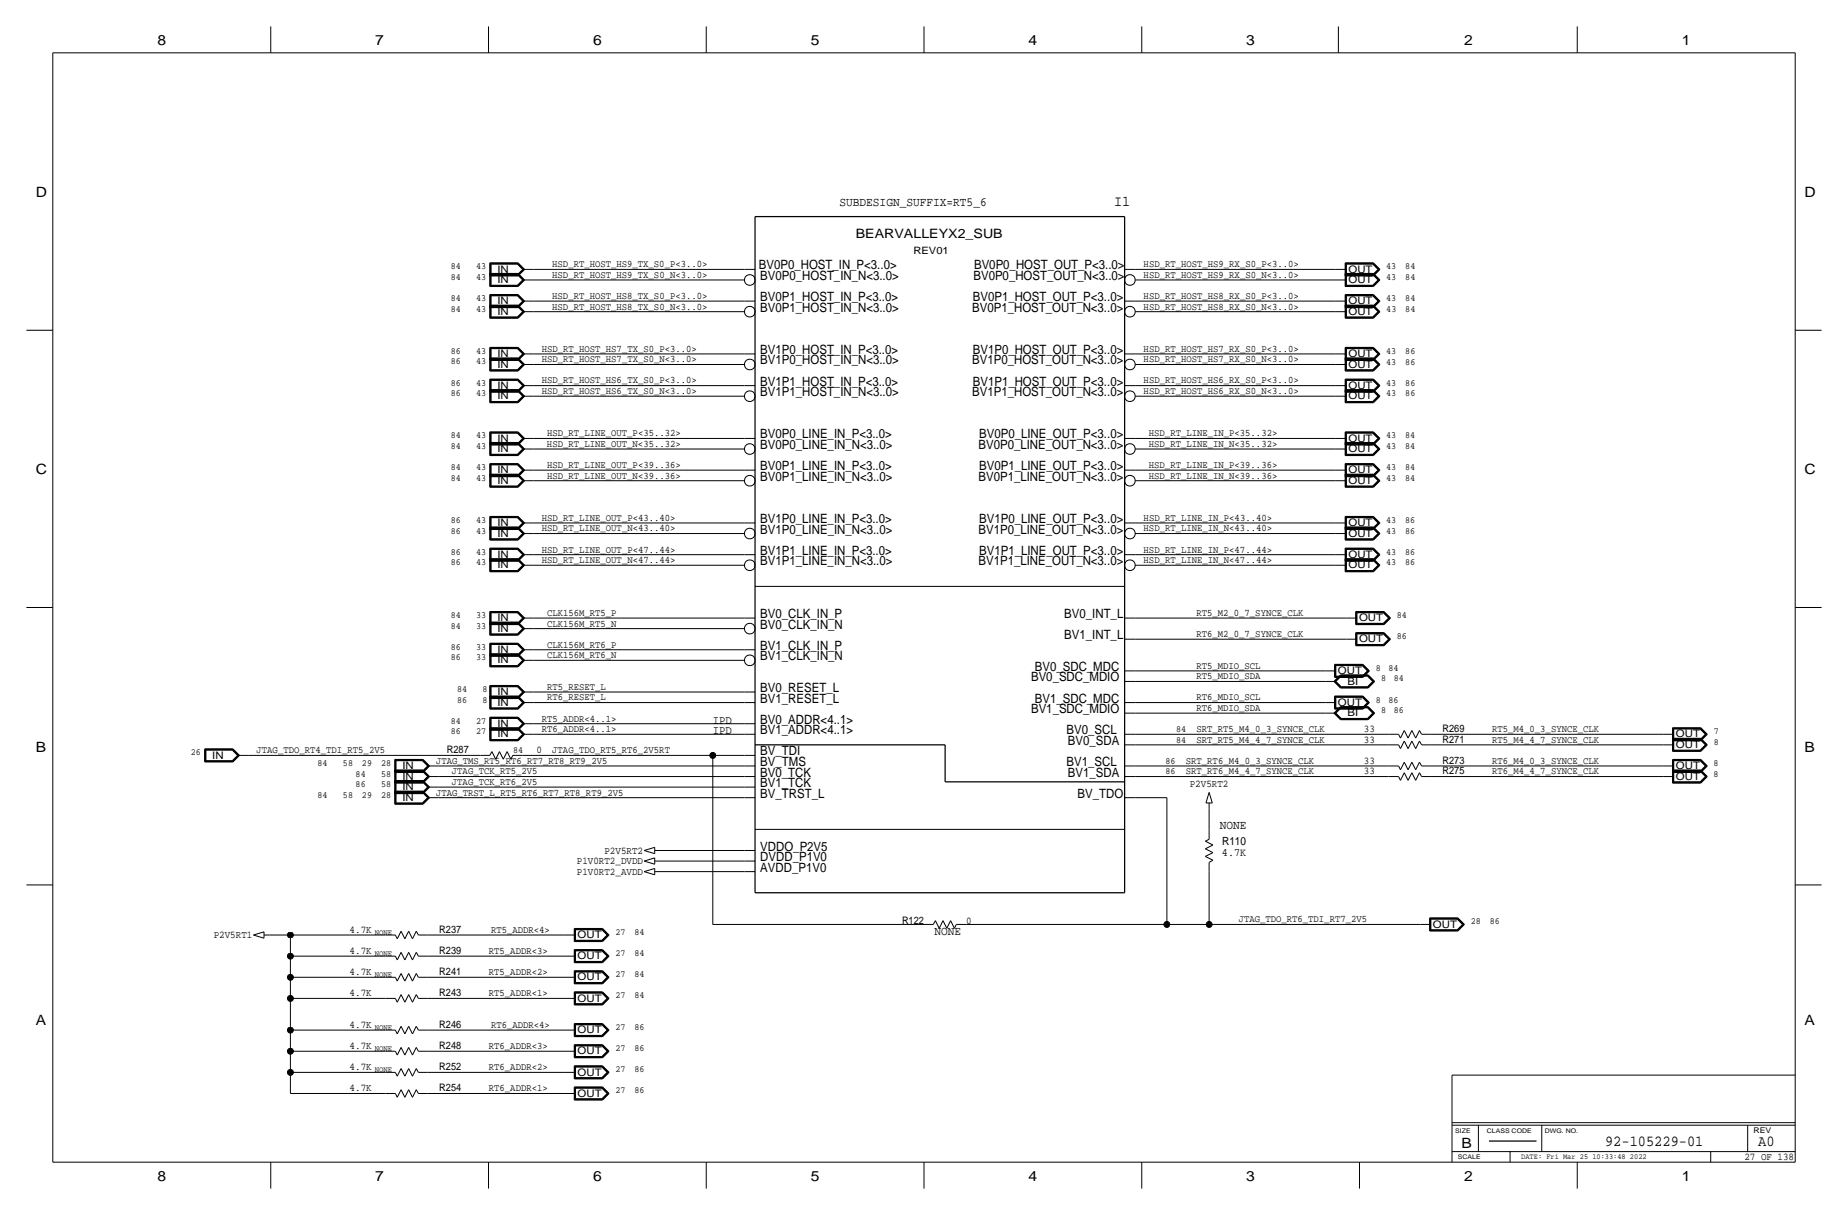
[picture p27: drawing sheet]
<svg xmlns="http://www.w3.org/2000/svg" width="444mm" height="292mm" viewBox="0 0 444 292" stroke-linecap="round" stroke-linejoin="round" font-family="sans-serif">
<defs><g id="words">
<g font-size="3.7">
<text x="386.1" y="275.6">92-105229-01</text>
<text x="422.9" y="275.6">A0</text>
</g>
<text font-size="3.6" x="268" y="49.5">I1</text>
<g font-size="3.4">
<text x="37.9" y="10.8">8</text>
<text x="90.3" y="10.8">7</text>
<text x="142.6" y="10.8">6</text>
<text x="195" y="10.8">5</text>
<text x="247.4" y="10.8">4</text>
<text x="299.8" y="10.8">3</text>
<text x="352.2" y="10.8">2</text>
<text x="404.5" y="10.8">1</text>
<text x="8.6" y="47.3">D</text>
<text x="434" y="47.3">D</text>
<text x="8.6" y="114">C</text>
<text x="434" y="114">C</text>
<text x="8.6" y="180.7">B</text>
<text x="434" y="180.7">B</text>
<text x="8.6" y="246.4">A</text>
<text x="434" y="246.4">A</text>
<text x="351.5" y="275.9">B</text>
<text x="37.9" y="283.8">8</text>
<text x="90.3" y="283.8">7</text>
<text x="142.6" y="283.8">6</text>
<text x="195" y="283.8">5</text>
<text x="247.4" y="283.8">4</text>
<text x="299.8" y="283.8">3</text>
<text x="352.1" y="283.8">2</text>
<text x="404.5" y="283.8">1</text>
</g>
<g font-size="3.1">
<text x="205.8" y="57.1">BEARVALLEYX2_SUB</text>
<text x="182.5" y="64.8">BV0P0_HOST_IN_P&lt;3..0&gt;</text>
<text x="234.3" y="64.8">BV0P0_HOST_OUT_P&lt;3..0&gt;</text>
<text x="182.9" y="67.3">BV0P0_HOST_IN_N&lt;3..0&gt;</text>
<text x="234.1" y="67.3">BV0P0_HOST_OUT_N&lt;3..0&gt;</text>
<text x="182.9" y="74.9">BV0P1_HOST_IN_N&lt;3..0&gt;</text>
<text x="182.9" y="72.4">BV0P1_HOST_IN_P&lt;3..0&gt;</text>
<text x="233.8" y="74.9">BV0P1_HOST_OUT_N&lt;3..0&gt;</text>
<text x="234" y="72.4">BV0P1_HOST_OUT_P&lt;3..0&gt;</text>
<text x="182.9" y="87.6">BV1P0_HOST_IN_N&lt;3..0&gt;</text>
<text x="182.9" y="85.1">BV1P0_HOST_IN_P&lt;3..0&gt;</text>
<text x="233.8" y="87.6">BV1P0_HOST_OUT_N&lt;3..0&gt;</text>
<text x="234" y="85.1">BV1P0_HOST_OUT_P&lt;3..0&gt;</text>
<text x="182.9" y="95.2">BV1P1_HOST_IN_N&lt;3..0&gt;</text>
<text x="182.9" y="92.7">BV1P1_HOST_IN_P&lt;3..0&gt;</text>
<text x="233.8" y="95.2">BV1P1_HOST_OUT_N&lt;3..0&gt;</text>
<text x="234" y="92.7">BV1P1_HOST_OUT_P&lt;3..0&gt;</text>
<text x="182.9" y="107.9">BV0P0_LINE_IN_N&lt;3..0&gt;</text>
<text x="182.9" y="105.4">BV0P0_LINE_IN_P&lt;3..0&gt;</text>
<text x="235.4" y="107.9">BV0P0_LINE_OUT_N&lt;3..0&gt;</text>
<text x="235.5" y="105.4">BV0P0_LINE_OUT_P&lt;3..0&gt;</text>
<text x="182.9" y="113">BV0P1_LINE_IN_P&lt;3..0&gt;</text>
<text x="235.5" y="113">BV0P1_LINE_OUT_P&lt;3..0&gt;</text>
<text x="182.9" y="115.6">BV0P1_LINE_IN_N&lt;3..0&gt;</text>
<text x="235.4" y="115.6">BV0P1_LINE_OUT_N&lt;3..0&gt;</text>
<text x="182.9" y="125.7">BV1P0_LINE_IN_P&lt;3..0&gt;</text>
<text x="235.5" y="125.7">BV1P0_LINE_OUT_P&lt;3..0&gt;</text>
<text x="182.9" y="128.3">BV1P0_LINE_IN_N&lt;3..0&gt;</text>
<text x="235.4" y="128.3">BV1P0_LINE_OUT_N&lt;3..0&gt;</text>
<text x="182.9" y="133.3">BV1P1_LINE_IN_P&lt;3..0&gt;</text>
<text x="182.9" y="135.9">BV1P1_LINE_IN_N&lt;3..0&gt;</text>
<text x="235.4" y="135.9">BV1P1_LINE_OUT_N&lt;3..0&gt;</text>
<text x="235.5" y="133.3">BV1P1_LINE_OUT_P&lt;3..0&gt;</text>
<text x="182.9" y="148.6">BV0_CLK_IN_P</text>
<text x="256" y="148.6">BV0_INT_L</text>
<text x="182.9" y="151.1">BV0_CLK_IN_N</text>
<text x="256" y="153.7">BV1_INT_L</text>
<text x="182.9" y="156.2">BV1_CLK_IN_P</text>
<text x="182.9" y="158.8">BV1_CLK_IN_N</text>
<text x="248.9" y="161.3">BV0_SDC_MDC</text>
<text x="182.9" y="166.4">BV0_RESET_L</text>
<text x="248" y="163.8">BV0_SDC_MDIO</text>
<text x="182.9" y="168.9">BV1_RESET_L</text>
<text x="182.9" y="174">BV0_ADDR&lt;4..1&gt;</text>
<text x="248" y="171.5">BV1_SDC_MDIO</text>
<text x="248.9" y="168.9">BV1_SDC_MDC</text>
<text x="182.9" y="176.5">BV1_ADDR&lt;4..1&gt;</text>
<text x="256.5" y="176.5">BV0_SCL</text>
<text x="256.9" y="179.1">BV0_SDA</text>
<text x="182.9" y="181.6">BV_TDI</text>
<text x="182.9" y="184.2">BV_TMS</text>
<text x="256.5" y="184.2">BV1_SCL</text>
<text x="182.9" y="191.8">BV_TRST_L</text>
<text x="182.9" y="189.2">BV1_TCK</text>
<text x="182.9" y="186.7">BV0_TCK</text>
<text x="256.9" y="186.7">BV1_SDA</text>
<text x="259.2" y="191.8">BV_TDO</text>
<text x="182.9" y="209.6">AVDD_P1V0</text>
<text x="182.9" y="204.5">VDDO_P2V5</text>
<text x="182.9" y="207">DVDD_P1V0</text>
</g>
<g font-size="3">
<text x="201.9" y="49.5">SUBDESIGN_SUFFIX=RT5_6</text>
<text x="293.4" y="199.4">NONE</text>
<text x="224.8" y="224.8">NONE</text>
</g>
<g font-size="2.9">
<text x="171.4" y="174">IPD</text>
<text x="171.4" y="176.5">IPD</text>
</g>
<g font-size="2.7">
<text x="294" y="203.2">R110</text>
<text x="293.9" y="205.7">4.7K</text>
</g>
<g font-size="2.5">
<text x="119.6" y="65.5">IN</text>
<text x="324.4" y="65.5">OUT</text>
<text x="119.6" y="68.1">IN</text>
<text x="324.4" y="68.1">OUT</text>
<text x="119.6" y="75.7">IN</text>
<text x="119.6" y="73.2">IN</text>
<text x="324.4" y="75.7">OUT</text>
<text x="324.4" y="73.2">OUT</text>
<text x="119.6" y="88.4">IN</text>
<text x="119.6" y="85.9">IN</text>
<text x="324.4" y="88.4">OUT</text>
<text x="324.4" y="85.9">OUT</text>
<text x="119.6" y="93.5">IN</text>
<text x="324.4" y="93.5">OUT</text>
<text x="119.6" y="96">IN</text>
<text x="324.4" y="96">OUT</text>
<text x="119.6" y="106.2">IN</text>
<text x="324.4" y="106.2">OUT</text>
<text x="119.6" y="113.8">IN</text>
<text x="119.6" y="108.7">IN</text>
<text x="324.4" y="113.8">OUT</text>
<text x="324.4" y="108.7">OUT</text>
<text x="119.6" y="116.3">IN</text>
<text x="324.4" y="116.3">OUT</text>
<text x="119.6" y="126.5">IN</text>
<text x="119.6" y="129">IN</text>
<text x="324.4" y="129">OUT</text>
<text x="324.4" y="126.5">OUT</text>
<text x="119.6" y="134.1">IN</text>
<text x="119.6" y="136.7">IN</text>
<text x="324.4" y="136.7">OUT</text>
<text x="324.4" y="134.1">OUT</text>
<text x="119.6" y="149.4">IN</text>
<text x="326.9" y="149.4">OUT</text>
<text x="119.6" y="151.9">IN</text>
<text x="326.9" y="154.4">OUT</text>
<text x="119.6" y="157">IN</text>
<text x="119.6" y="159.5">IN</text>
<text x="119.6" y="167.1">IN</text>
<text x="321.8" y="162.1">OUT</text>
<text x="324.1" y="164.6">BI</text>
<text x="119.6" y="169.7">IN</text>
<text x="321.8" y="169.7">OUT</text>
<text x="324.1" y="172.2">BI</text>
<text x="119.6" y="174.8">IN</text>
<text x="119.6" y="177.3">IN</text>
<text x="328.1" y="176">33</text>
<text x="328.1" y="178.6">33</text>
<text x="347" y="176">R269</text>
<text x="347" y="178.6">R271</text>
<text x="403.1" y="179.8">OUT</text>
<text x="403.1" y="177.3">OUT</text>
<text x="51.1" y="182.4">IN</text>
<text x="96.8" y="184.9">IN</text>
<text x="107.5" y="181.1">R287</text>
<text x="129" y="181.1">0</text>
<text x="328.1" y="183.6">33</text>
<text x="347" y="183.6">R273</text>
<text x="403.1" y="184.9">OUT</text>
<text x="96.8" y="187.5">IN</text>
<text x="96.8" y="190">IN</text>
<text x="286.2" y="189.2">P2V5RT2</text>
<text x="328.1" y="186.2">33</text>
<text x="347" y="186.2">R275</text>
<text x="403.1" y="187.5">OUT</text>
<text x="96.8" y="192.5">IN</text>
<text x="138.8" y="207.8">P1V0RT2_DVDD</text>
<text x="145.4" y="205.2">P2V5RT2</text>
<text x="138.8" y="210.3">P1V0RT2_AVDD</text>
<text x="51.4" y="225.6">P2V5RT1</text>
<text x="84.1" y="224.3">4.7K</text>
<text x="105.7" y="224.3">R237</text>
<text x="138.9" y="225.6">OUT</text>
<text x="217" y="222.3">R122</text>
<text x="232.4" y="222.2">0</text>
<text x="344.7" y="223">OUT</text>
<text x="84.1" y="229.4">4.7K</text>
<text x="105.7" y="229.4">R239</text>
<text x="138.9" y="230.6">OUT</text>
<text x="84.1" y="234.4">4.7K</text>
<text x="84.1" y="239.5">4.7K</text>
<text x="105.7" y="234.4">R241</text>
<text x="105.7" y="239.5">R243</text>
<text x="138.9" y="235.7">OUT</text>
<text x="138.9" y="240.8">OUT</text>
<text x="84.1" y="247.1">4.7K</text>
<text x="105.7" y="247.1">R246</text>
<text x="138.9" y="248.4">OUT</text>
<text x="84.1" y="252.2">4.7K</text>
<text x="84.1" y="257.3">4.7K</text>
<text x="105.7" y="252.2">R248</text>
<text x="105.7" y="257.3">R252</text>
<text x="138.9" y="253.5">OUT</text>
<text x="84.1" y="262.4">4.7K</text>
<text x="105.7" y="262.4">R254</text>
<text x="138.9" y="258.6">OUT</text>
<text x="138.9" y="263.7">OUT</text>
<text x="419.6" y="278.9">27 OF 138</text>
</g>
<g font-size="2.4">
<text x="132.8" y="64.3">HSD_RT_HOST_HS9_TX_S0_P&lt;3..0&gt;</text>
<text x="219.7" y="61">REV01</text>
<text x="275.1" y="64.3">HSD_RT_HOST_HS9_RX_S0_P&lt;3..0&gt;</text>
<text x="132.8" y="66.8">HSD_RT_HOST_HS9_TX_S0_N&lt;3..0&gt;</text>
<text x="132.8" y="71.9">HSD_RT_HOST_HS8_TX_S0_P&lt;3..0&gt;</text>
<text x="275.1" y="66.8">HSD_RT_HOST_HS9_RX_S0_N&lt;3..0&gt;</text>
<text x="275.1" y="71.9">HSD_RT_HOST_HS8_RX_S0_P&lt;3..0&gt;</text>
<text x="132.8" y="74.4">HSD_RT_HOST_HS8_TX_S0_N&lt;3..0&gt;</text>
<text x="275.1" y="74.4">HSD_RT_HOST_HS8_RX_S0_N&lt;3..0&gt;</text>
<text x="130.3" y="87.1">HSD_RT_HOST_HS7_TX_S0_N&lt;3..0&gt;</text>
<text x="130.3" y="84.6">HSD_RT_HOST_HS7_TX_S0_P&lt;3..0&gt;</text>
<text x="275.1" y="87.1">HSD_RT_HOST_HS7_RX_S0_N&lt;3..0&gt;</text>
<text x="275.1" y="84.6">HSD_RT_HOST_HS7_RX_S0_P&lt;3..0&gt;</text>
<text x="130.3" y="94.7">HSD_RT_HOST_HS6_TX_S0_N&lt;3..0&gt;</text>
<text x="130.3" y="92.2">HSD_RT_HOST_HS6_TX_S0_P&lt;3..0&gt;</text>
<text x="275.1" y="94.7">HSD_RT_HOST_HS6_RX_S0_N&lt;3..0&gt;</text>
<text x="275.1" y="92.2">HSD_RT_HOST_HS6_RX_S0_P&lt;3..0&gt;</text>
<text x="131.6" y="107.4">HSD_RT_LINE_OUT_N&lt;35..32&gt;</text>
<text x="131.6" y="104.9">HSD_RT_LINE_OUT_P&lt;35..32&gt;</text>
<text x="276.4" y="107.4">HSD_RT_LINE_IN_N&lt;35..32&gt;</text>
<text x="276.4" y="104.9">HSD_RT_LINE_IN_P&lt;35..32&gt;</text>
<text x="131.6" y="112.5">HSD_RT_LINE_OUT_P&lt;39..36&gt;</text>
<text x="276.4" y="112.5">HSD_RT_LINE_IN_P&lt;39..36&gt;</text>
<text x="131.6" y="115.1">HSD_RT_LINE_OUT_N&lt;39..36&gt;</text>
<text x="276.4" y="115.1">HSD_RT_LINE_IN_N&lt;39..36&gt;</text>
<text x="130.3" y="125.2">HSD_RT_LINE_OUT_P&lt;43..40&gt;</text>
<text x="275.1" y="125.2">HSD_RT_LINE_IN_P&lt;43..40&gt;</text>
<text x="130.3" y="127.8">HSD_RT_LINE_OUT_N&lt;43..40&gt;</text>
<text x="275.1" y="127.8">HSD_RT_LINE_IN_N&lt;43..40&gt;</text>
<text x="130.3" y="132.8">HSD_RT_LINE_OUT_P&lt;47..44&gt;</text>
<text x="130.3" y="135.4">HSD_RT_LINE_OUT_N&lt;47..44&gt;</text>
<text x="275.1" y="132.8">HSD_RT_LINE_IN_P&lt;47..44&gt;</text>
<text x="275.1" y="135.4">HSD_RT_LINE_IN_N&lt;47..44&gt;</text>
<text x="131.6" y="148.1">CLK156M_RT5_P</text>
<text x="287.8" y="148.1">RT5_M2_0_7_SYNCE_CLK</text>
<text x="131.6" y="155.7">CLK156M_RT6_P</text>
<text x="131.6" y="150.6">CLK156M_RT5_N</text>
<text x="287.8" y="153.2">RT6_M2_0_7_SYNCE_CLK</text>
<text x="131.6" y="158.2">CLK156M_RT6_N</text>
<text x="287.8" y="160.8">RT5_MDIO_SCL</text>
<text x="131.6" y="165.9">RT5_RESET_L</text>
<text x="287.8" y="163.3">RT5_MDIO_SDA</text>
<text x="130.3" y="173.5">RT5_ADDR&lt;4..1&gt;</text>
<text x="131.6" y="168.4">RT6_RESET_L</text>
<text x="287.8" y="170.9">RT6_MDIO_SDA</text>
<text x="287.8" y="168.4">RT6_MDIO_SCL</text>
<text x="130.3" y="176">RT6_ADDR&lt;4..1&gt;</text>
<text x="287.8" y="178.6">SRT_RT5_M4_4_7_SYNCE_CLK</text>
<text x="287.8" y="176">SRT_RT5_M4_0_3_SYNCE_CLK</text>
<text x="358.9" y="178.6">RT5_M4_4_7_SYNCE_CLK</text>
<text x="358.9" y="176">RT5_M4_0_3_SYNCE_CLK</text>
<text x="61.7" y="181.1">JTAG_TDO_RT4_TDI_RT5_2V5</text>
<text x="104.9" y="183.6">JTAG_TMS_RT5_RT6_RT7_RT8_RT9_2V5</text>
<text x="132.8" y="181.1">JTAG_TDO_RT5_RT6_2V5RT</text>
<text x="285.2" y="183.6">SRT_RT6_M4_0_3_SYNCE_CLK</text>
<text x="358.9" y="183.6">RT6_M4_0_3_SYNCE_CLK</text>
<text x="104.9" y="191.3">JTAG_TRST_L_RT5_RT6_RT7_RT8_RT9_2V5</text>
<text x="108.7" y="188.7">JTAG_TCK_RT6_2V5</text>
<text x="108.7" y="186.2">JTAG_TCK_RT5_2V5</text>
<text x="285.2" y="186.2">SRT_RT6_M4_4_7_SYNCE_CLK</text>
<text x="358.9" y="186.2">RT6_M4_4_7_SYNCE_CLK</text>
<text x="297.9" y="221.7">JTAG_TDO_RT6_TDI_RT7_2V5</text>
<text x="118.1" y="224.3">RT5_ADDR&lt;4&gt;</text>
<text x="117.6" y="229.4">RT5_ADDR&lt;3&gt;</text>
<text x="117.6" y="239.5">RT5_ADDR&lt;1&gt;</text>
<text x="117.6" y="234.4">RT5_ADDR&lt;2&gt;</text>
<text x="118.1" y="247.1">RT6_ADDR&lt;4&gt;</text>
<text x="117.6" y="257.3">RT6_ADDR&lt;2&gt;</text>
<text x="117.6" y="252.2">RT6_ADDR&lt;3&gt;</text>
<text x="117.6" y="262.4">RT6_ADDR&lt;1&gt;</text>
</g>
<g font-size="2.3">
<text x="108.4" y="64.8">84</text>
<text x="114.5" y="64.8">43</text>
<text x="333.4" y="64.8">43</text>
<text x="338" y="64.8">84</text>
<text x="108.4" y="67.3">84</text>
<text x="114.5" y="67.3">43</text>
<text x="333.5" y="67.3">43</text>
<text x="338" y="67.3">84</text>
<text x="108.4" y="74.9">84</text>
<text x="108.4" y="72.4">84</text>
<text x="114.5" y="74.9">43</text>
<text x="114.5" y="72.4">43</text>
<text x="333.5" y="72.4">43</text>
<text x="333.5" y="74.9">43</text>
<text x="338" y="72.4">84</text>
<text x="338" y="74.9">84</text>
<text x="108.4" y="87.6">86</text>
<text x="108.4" y="85.1">86</text>
<text x="114.5" y="87.6">43</text>
<text x="114.5" y="85.1">43</text>
<text x="333.5" y="85.1">43</text>
<text x="333.5" y="87.6">43</text>
<text x="338" y="85.1">86</text>
<text x="338" y="87.6">86</text>
<text x="108.4" y="95.2">86</text>
<text x="108.4" y="92.7">86</text>
<text x="114.5" y="95.2">43</text>
<text x="114.5" y="92.7">43</text>
<text x="333.5" y="95.2">43</text>
<text x="333.5" y="92.7">43</text>
<text x="338" y="95.2">86</text>
<text x="338" y="92.7">86</text>
<text x="108.4" y="107.9">84</text>
<text x="108.4" y="105.4">84</text>
<text x="114.5" y="107.9">43</text>
<text x="114.5" y="105.4">43</text>
<text x="333.4" y="105.4">43</text>
<text x="333.4" y="107.9">43</text>
<text x="338" y="105.4">84</text>
<text x="338" y="107.9">84</text>
<text x="108.4" y="113">84</text>
<text x="114.5" y="113">43</text>
<text x="333.4" y="113">43</text>
<text x="338" y="113">84</text>
<text x="108.4" y="115.6">84</text>
<text x="114.5" y="115.6">43</text>
<text x="333.4" y="115.6">43</text>
<text x="338" y="115.6">84</text>
<text x="108.4" y="125.7">86</text>
<text x="114.5" y="125.7">43</text>
<text x="333.4" y="125.7">43</text>
<text x="338" y="125.7">86</text>
<text x="108.4" y="128.3">86</text>
<text x="114.5" y="128.3">43</text>
<text x="333.4" y="128.3">43</text>
<text x="338" y="128.3">86</text>
<text x="108.4" y="133.3">86</text>
<text x="108.4" y="135.9">86</text>
<text x="114.5" y="133.3">43</text>
<text x="114.5" y="135.9">43</text>
<text x="333.4" y="135.9">43</text>
<text x="333.4" y="133.3">43</text>
<text x="338" y="135.9">86</text>
<text x="338" y="133.3">86</text>
<text x="108.4" y="148.6">84</text>
<text x="114.5" y="148.6">33</text>
<text x="336" y="148.6">84</text>
<text x="108.4" y="151.1">84</text>
<text x="114.5" y="151.1">33</text>
<text x="336" y="153.7">86</text>
<text x="108.4" y="156.2">86</text>
<text x="108.4" y="158.7">86</text>
<text x="114.5" y="156.2">33</text>
<text x="114.5" y="158.7">33</text>
<text x="330.9" y="161.3">8</text>
<text x="334" y="161.3">84</text>
<text x="110" y="166.4">84</text>
<text x="116.1" y="166.4">8</text>
<text x="332.2" y="163.8">8</text>
<text x="335.2" y="163.8">84</text>
<text x="108.4" y="174">84</text>
<text x="110" y="168.9">86</text>
<text x="114.5" y="174">27</text>
<text x="116.1" y="168.9">8</text>
<text x="330.9" y="168.9">8</text>
<text x="332.2" y="171.4">8</text>
<text x="334" y="168.9">86</text>
<text x="335.2" y="171.4">86</text>
<text x="108.4" y="176.5">86</text>
<text x="114.5" y="176.5">27</text>
<text x="282.9" y="178.6">84</text>
<text x="282.9" y="176">84</text>
<text x="412.2" y="179.1">8</text>
<text x="412.2" y="176.5">7</text>
<text x="45.9" y="181.6">26</text>
<text x="76.4" y="184.2">84</text>
<text x="82.5" y="184.2">58</text>
<text x="87.1" y="184.2">29</text>
<text x="91.6" y="184.2">28</text>
<text x="123.4" y="181.1">84</text>
<text x="280.4" y="183.6">86</text>
<text x="412.2" y="184.1">8</text>
<text x="76.4" y="191.8">84</text>
<text x="82.5" y="191.8">58</text>
<text x="85.5" y="186.7">84</text>
<text x="85.5" y="189.2">86</text>
<text x="87.1" y="191.8">29</text>
<text x="91.6" y="191.8">28</text>
<text x="91.6" y="186.7">58</text>
<text x="91.6" y="189.2">58</text>
<text x="280.4" y="186.2">86</text>
<text x="412.2" y="186.7">8</text>
<text x="148" y="224.8">27</text>
<text x="152.6" y="224.8">84</text>
<text x="353.8" y="222.2">28</text>
<text x="358.3" y="222.2">86</text>
<text x="148" y="229.9">27</text>
<text x="152.6" y="229.9">84</text>
<text x="148" y="235">27</text>
<text x="152.6" y="235">84</text>
<text x="148" y="240">27</text>
<text x="152.6" y="240">84</text>
<text x="148" y="247.6">27</text>
<text x="152.6" y="247.6">86</text>
<text x="148" y="252.7">27</text>
<text x="148" y="257.8">27</text>
<text x="152.6" y="252.7">86</text>
<text x="152.6" y="257.8">86</text>
<text x="148" y="262.9">27</text>
<text x="152.6" y="262.9">86</text>
</g>
<g font-size="2">
<text x="90.2" y="224.8">NONE</text>
<text x="90.2" y="229.9">NONE</text>
<text x="90.2" y="234.9">NONE</text>
<text x="90.2" y="247.6">NONE</text>
<text x="90.2" y="252.7">NONE</text>
<text x="90.2" y="257.8">NONE</text>
</g>
<g font-size="1.9">
<text x="421.8" y="272.3">REV</text>
<text x="365.9" y="278.7">DATE: Fri Mar 25 10:33:48 2022</text>
</g>
<g font-size="1.5">
<text x="350" y="272.3">SIZE</text>
<text x="357.6" y="272.3">CLASS CODE</text>
<text x="371.6" y="272.3">DWG. NO.</text>
<text x="350.7" y="278.7">SCALE</text>
</g>
</g></defs>
<g fill="none" stroke="#000" stroke-width=".24">
<path d="M12.7 12.7h419.1zM12.7 12.7v266.7zM65.1 6.3v6.4zM117.5 6.3v6.4zM169.9 6.3v6.4zM222.2 6.3v6.4zM274.6 6.3v6.4zM321.9 6.3v6.4zM379.4 6.3v6.4zM431.8 12.7v266.7zM6.3 79.4h6.4zM117.8 73.4h6.8z"/>
<path d="M117.8 70.8h6.8zM117.8 63.2h6.8zM117.8 65.7h6.8zM117.8 73.4v3.1zM117.8 76.5h6.8zM117.8 70.8v3.2zM117.8 74h6.8zM117.8 63.2v3.1zM117.8 66.3h6.8zM117.8 65.7v3.2zM117.8 68.9h6.8zM117.9 73.5v2.9z"/>
<path d="M117.9 76.4h6.7zM117.9 70.9v3zM117.9 73.9h6.7zM117.9 63.3v2.9zM117.9 66.2h6.7zM117.9 65.8v3zM117.9 68.8h6.7zM117.9 73.5h6.7zM117.9 70.9h6.7zM117.9 63.3h6.7zM117.9 65.8h6.7zM118 73.6v2.7z"/>
<path d="M118 76.3h6.5zM118 71v2.8zM118 73.8h6.5zM118 63.4v2.7zM118 66.1h6.5zM118 65.9v2.8zM118 68.7h6.5zM118 73.6h6.5zM118 71h6.5zM118 63.4h6.5zM118 65.9h6.5zM118.1 73.7h6.4z"/>
<path d="M118.1 73.7v2.5zM118.1 76.2h6.4zM118.1 71.1h6.4zM118.1 71.1v2.6zM118.1 63.5h6.4zM118.1 63.5v2.5zM118.1 66h6.4zM118.1 66v2.6zM118.1 68.6h6.4zM124.5 76.2l1.2-1.3zM124.5 73.7l1.2-1.3zM124.5 66l1.2-1.2z"/>
<path d="M124.5 68.6l1.2-1.3zM124.5 73.7l1.2 1.2zM124.5 71.1l1.2 1.3zM124.5 63.5l1.2 1.3zM124.5 66l1.2 1.3zM124.5 76.3l1.4-1.4zM124.5 73.8l1.4-1.4zM124.5 66.1l1.4-1.3zM124.5 68.7l1.4-1.4zM124.5 73.6l1.4 1.3zM124.5 71l1.4 1.4zM124.5 63.4l1.4 1.4z"/>
<path d="M124.5 65.9l1.4 1.4zM124.6 73.5l1.4 1.4zM124.6 70.9l1.4 1.5zM124.6 63.3l1.4 1.5zM124.6 65.8l1.4 1.5zM124.6 76.4l1.4-1.5zM124.6 73.9l1.4-1.5zM124.6 66.2l1.4-1.4zM124.6 68.8l1.4-1.5zM124.6 76.5l1.6-1.6zM124.6 74l1.6-1.6zM124.6 66.3l1.6-1.5z"/>
<path d="M124.6 68.9l1.6-1.6zM124.6 73.4l1.6 1.5zM124.6 70.8l1.6 1.6zM124.6 63.2l1.6 1.6zM124.6 65.7l1.6 1.6zM125.7 74.9h2.6zM125.7 72.4h2.6zM125.7 64.8h2.6zM125.7 67.3h2.6zM128.3 64.8h50.8zM128.3 74.9h50.8zM128.3 72.4h50.8z"/>
<path d="M128.3 67.3h50.8zM179.1 72.4h2.5zM179.1 64.8h2.5zM270.5 72.4h2.5zM270.5 64.8h2.5zM273 72.4h48.3zM273 74.9h48.3zM273 67.3h48.3zM273 64.8h48.3zM321.3 74.9h2.5zM321.3 72.4h2.5zM321.3 67.3h2.5z"/>
<path d="M321.3 64.8h2.5zM323.5 76.5h6.9zM323.5 73.4v3.1zM323.5 74h6.9zM323.5 70.8v3.2zM323.5 68.9h6.9zM323.5 65.7v3.2zM323.5 66.3h6.9zM323.5 63.2v3.1zM323.5 73.4h6.9zM323.5 70.8h6.9zM323.5 65.7h6.9z"/>
<path d="M323.5 63.2h6.9zM323.6 73.5v2.9zM323.6 76.4h6.7zM323.6 70.9v3zM323.6 73.9h6.7zM323.6 65.8v3zM323.6 68.8h6.7zM323.6 63.3v2.9zM323.6 66.2h6.7zM323.6 73.5h6.7zM323.6 70.9h6.7zM323.6 65.8h6.7z"/>
<path d="M323.6 63.3h6.7zM323.7 73.6v2.7zM323.7 76.3h6.6zM323.7 71v2.8zM323.7 73.8h6.6zM323.7 65.9v2.8zM323.7 68.7h6.6zM323.7 63.4v2.7zM323.7 66.1h6.6zM323.7 73.6h6.6zM323.7 71h6.6zM323.7 65.9h6.6z"/>
<path d="M323.7 63.4h6.6zM323.8 73.7h6.4zM323.8 73.7v2.5zM323.8 76.2h6.4zM323.8 71.1h6.4zM323.8 71.1v2.6zM323.8 66h6.4zM323.8 66v2.6zM323.8 68.6h6.4zM323.8 63.5h6.4zM323.8 63.5v2.5zM330.2 73.7l1.3 1.2z"/>
<path d="M330.2 71.1l1.3 1.3zM330.2 66l1.3 1.3zM330.2 63.5l1.3 1.3zM330.2 76.2l1.3-1.3zM330.2 73.7l1.3-1.3zM330.2 68.6l1.3-1.3zM330.2 66l1.3-1.2zM330.3 76.3l1.3-1.4zM330.3 73.8l1.3-1.4zM330.3 68.7l1.3-1.4zM330.3 66.1l1.3-1.3zM330.3 73.6l1.3 1.3z"/>
<path d="M330.3 71l1.3 1.4zM330.3 65.9l1.3 1.4zM330.3 63.4l1.3 1.4zM330.3 73.5l1.5 1.4zM330.3 70.9l1.5 1.5zM330.3 65.8l1.5 1.5zM330.3 63.3l1.5 1.5zM330.3 76.4l1.5-1.5zM330.3 73.9l1.5-1.5zM330.3 68.8l1.5-1.5zM330.3 66.2l1.5-1.4zM330.4 73.4l1.5 1.5z"/>
<path d="M330.4 70.8l1.5 1.6zM330.4 65.7l1.5 1.6zM330.4 63.2l1.5 1.6zM330.4 76.5l1.5-1.6zM330.4 74l1.5-1.6zM330.4 68.9l1.5-1.6zM330.4 66.3l1.5-1.5zM431.8 79.4h6.3zM117.8 93.7h6.8zM117.8 86.1h6.8zM117.8 83.5h6.8zM117.8 91.1h6.8z"/>
<path d="M117.8 93.7v3.1zM117.8 96.8h6.8zM117.8 86.1v3.1zM117.8 89.2h6.8zM117.8 83.5v3.2zM117.8 86.7h6.8zM117.8 91.1v3.2zM117.8 94.3h6.8zM117.9 93.8v2.9zM117.9 96.7h6.7zM117.9 86.2v2.9zM117.9 89.1h6.7z"/>
<path d="M117.9 83.6v3zM117.9 86.6h6.7zM117.9 91.2v3zM117.9 94.2h6.7zM117.9 93.8h6.7zM117.9 86.2h6.7zM117.9 83.6h6.7zM117.9 91.2h6.7zM118 93.9v2.7zM118 96.6h6.5zM118 86.3v2.7zM118 89h6.5z"/>
<path d="M118 83.7v2.8zM118 86.5h6.5zM118 91.3v2.8zM118 94.1h6.5zM118 93.9h6.5zM118 86.3h6.5zM118 83.7h6.5zM118 91.3h6.5zM118.1 94h6.4zM118.1 94v2.5zM118.1 96.5h6.4zM118.1 86.4h6.4z"/>
<path d="M118.1 86.4v2.5zM118.1 88.9h6.4zM118.1 83.8h6.4zM118.1 83.8v2.6zM118.1 91.4h6.4zM118.1 91.4v2.6zM124.5 96.5l1.2-1.3zM124.5 88.9l1.2-1.3zM124.5 86.4l1.2-1.3zM124.5 94l1.2-1.3zM124.5 94l1.2 1.2zM124.5 86.4l1.2 1.2z"/>
<path d="M124.5 83.8l1.2 1.3zM124.5 91.4l1.2 1.3zM124.5 96.6l1.4-1.3zM124.5 89l1.4-1.4zM124.5 86.5l1.4-1.4zM124.5 94.1l1.4-1.4zM124.5 93.9l1.4 1.3zM124.5 86.3l1.4 1.3zM124.5 83.7l1.4 1.4zM124.5 91.3l1.4 1.4zM124.6 93.8l1.4 1.4zM124.6 86.2l1.4 1.4z"/>
<path d="M124.6 83.6l1.4 1.5zM124.6 91.2l1.4 1.5zM124.6 96.7l1.4-1.4zM124.6 89.1l1.4-1.5zM124.6 86.6l1.4-1.5zM124.6 94.2l1.4-1.5zM124.6 96.8l1.6-1.6zM124.6 89.2l1.6-1.6zM124.6 86.7l1.6-1.6zM124.6 94.3l1.6-1.6zM124.6 93.7l1.6 1.5zM124.6 86.1l1.6 1.5z"/>
<path d="M124.6 83.5l1.6 1.6zM124.6 91.1l1.6 1.6zM125.7 95.2h2.6zM125.7 87.6h2.6zM125.7 85.1h2.6zM125.7 92.7h2.6zM128.3 85.1h50.8zM128.3 92.7h50.8zM128.3 87.6h50.8zM128.3 95.2h50.8zM179.1 92.7h2.5zM179.1 85.1h2.5z"/>
<path d="M270.5 92.7h2.5zM270.5 85.1h2.5zM273 92.7h48.3zM273 85.1h48.3zM273 95.2h48.3zM273 87.6h48.3zM321.3 95.2h2.5zM321.3 92.7h2.5zM321.3 87.6h2.5zM321.3 85.1h2.5zM323.5 96.8h6.9zM323.5 93.7v3.1z"/>
<path d="M323.5 94.3h6.9zM323.5 91.1v3.2zM323.5 89.2h6.9zM323.5 86.1v3.1zM323.5 86.7h6.9zM323.5 83.5v3.2zM323.5 93.7h6.9zM323.5 91.1h6.9zM323.5 86.1h6.9zM323.5 83.5h6.9zM323.6 93.8v2.9zM323.6 96.7h6.7z"/>
<path d="M323.6 91.2v3zM323.6 94.2h6.7zM323.6 86.2v2.9zM323.6 89.1h6.7zM323.6 83.6v3zM323.6 86.6h6.7zM323.6 93.8h6.7zM323.6 91.2h6.7zM323.6 86.2h6.7zM323.6 83.6h6.7zM323.7 93.9v2.7zM323.7 96.6h6.6z"/>
<path d="M323.7 91.3v2.8zM323.7 94.1h6.6zM323.7 86.3v2.7zM323.7 89h6.6zM323.7 83.7v2.8zM323.7 86.5h6.6zM323.7 93.9h6.6zM323.7 91.3h6.6zM323.7 86.3h6.6zM323.7 83.7h6.6zM323.8 94h6.4zM323.8 94v2.5z"/>
<path d="M323.8 96.5h6.4zM323.8 91.4h6.4zM323.8 91.4v2.6zM323.8 86.4h6.4zM323.8 86.4v2.5zM323.8 88.9h6.4zM323.8 83.8h6.4zM323.8 83.8v2.6zM330.2 94l1.3 1.2zM330.2 91.4l1.3 1.3zM330.2 86.4l1.3 1.2zM330.2 83.8l1.3 1.3z"/>
<path d="M330.2 94l1.3-1.3zM330.3 96.6l1.3-1.3zM330.3 94.1l1.3-1.4zM330.3 89l1.3-1.4zM330.3 86.5l1.3-1.4zM330.3 93.9l1.3 1.3zM330.3 91.3l1.3 1.4zM330.3 86.3l1.3 1.3zM330.3 83.7l1.3 1.4zM330.3 93.8l1.5 1.4zM330.3 91.2l1.5 1.5zM330.3 86.2l1.5 1.4z"/>
<path d="M330.3 83.6l1.5 1.5zM330.3 96.7l1.5-1.4zM330.3 94.2l1.5-1.5zM330.3 89.1l1.5-1.5zM330.3 86.6l1.5-1.5zM330.4 93.7l1.5 1.5zM330.4 91.1l1.5 1.6zM330.4 86.1l1.5 1.5zM330.4 83.5l1.5 1.6zM330.4 96.8l1.5-1.6zM330.4 94.3l1.5-1.6zM330.4 89.2l1.5-1.6z"/>
<path d="M330.4 86.7l1.5-1.6zM331.5 95.2l-1.3 1.3zM331.5 87.6l-1.3 1.3zM331.5 85.1l-1.3 1.3zM117.8 111.5h6.8zM117.8 114h6.8zM117.8 106.4h6.8zM117.8 103.8h6.8zM117.8 111.5v3.1zM117.8 114.6h6.8zM117.8 114v3.1zM117.8 117.1h6.8z"/>
<path d="M117.8 106.4v3.1zM117.8 109.5h6.8zM117.8 103.8v3.2zM117.8 107h6.8zM117.9 111.6v2.9zM117.9 114.5h6.7zM117.9 114.1v2.9zM117.9 117h6.7zM117.9 106.5v2.9zM117.9 109.4h6.7zM117.9 103.9v3zM117.9 106.9h6.7z"/>
<path d="M117.9 111.6h6.7zM117.9 114.1h6.7zM117.9 106.5h6.7zM117.9 103.9h6.7zM118 111.7v2.7zM118 114.4h6.5zM118 114.2v2.7zM118 116.9h6.5zM118 106.6v2.7zM118 109.3h6.5zM118 104v2.8zM118 106.8h6.5z"/>
<path d="M118 111.7h6.5zM118 114.2h6.5zM118 106.6h6.5zM118 104h6.5zM118.1 111.8h6.4zM118.1 111.8v2.5zM118.1 114.3h6.4zM118.1 114.3v2.5zM118.1 116.8h6.4zM118.1 106.7h6.4zM118.1 106.7v2.5zM118.1 109.2h6.4z"/>
<path d="M118.1 104.1h6.4zM118.1 104.1v2.6zM124.5 114.3l1.2-1.3zM124.5 116.8l1.2-1.2zM124.5 109.2l1.2-1.3zM124.5 106.7l1.2-1.3zM124.5 111.8l1.2 1.2zM124.5 114.3l1.2 1.3zM124.5 106.7l1.2 1.2zM124.5 104.1l1.2 1.3zM124.5 114.4l1.4-1.4zM124.5 116.9l1.4-1.3z"/>
<path d="M124.5 109.3l1.4-1.3zM124.5 106.8l1.4-1.4zM124.5 111.7l1.4 1.3zM124.5 114.2l1.4 1.4zM124.5 106.6l1.4 1.3zM124.5 104l1.4 1.4zM124.6 111.6l1.4 1.4zM124.6 114.1l1.4 1.5zM124.6 106.5l1.4 1.4zM124.6 103.9l1.4 1.5zM124.6 114.5l1.4-1.5zM124.6 117l1.4-1.4z"/>
<path d="M124.6 109.4l1.4-1.4zM124.6 106.9l1.4-1.5zM124.6 114.6l1.6-1.6zM124.6 117.1l1.6-1.5zM124.6 109.5l1.6-1.6zM124.6 107l1.6-1.6zM124.6 111.5l1.6 1.5zM124.6 114l1.6 1.6zM124.6 106.4l1.6 1.5zM124.6 103.8l1.6 1.6zM125.7 113h2.6zM125.7 115.6h2.6z"/>
<path d="M125.7 107.9h2.6zM125.7 105.4h2.6zM128.3 107.9h50.8zM128.3 113h50.8zM128.3 105.4h50.8zM128.3 115.6h50.8zM179.1 113h2.5zM179.1 105.4h2.5zM270.5 105.4h2.5zM270.5 113h2.5zM273 105.4h48.3zM273 113h48.3z"/>
<path d="M273 107.9h48.3zM273 115.6h48.3zM321.3 115.6h2.5zM321.3 113h2.5zM321.3 107.9h2.5zM321.3 105.4h2.5zM323.5 117.1h6.9zM323.5 114v3.1zM323.5 114.6h6.9zM323.5 111.5v3.1zM323.5 109.5h6.9zM323.5 106.4v3.1z"/>
<path d="M323.5 107h6.9zM323.5 103.8v3.2zM323.5 114h6.9zM323.5 111.5h6.9zM323.5 106.4h6.9zM323.5 103.8h6.9zM323.6 114.1v2.9zM323.6 117h6.7zM323.6 111.6v2.9zM323.6 114.5h6.7zM323.6 106.5v2.9zM323.6 109.4h6.7z"/>
<path d="M323.6 103.9v3zM323.6 106.9h6.7zM323.6 114.1h6.7zM323.6 111.6h6.7zM323.6 106.5h6.7zM323.6 103.9h6.7zM323.7 114.2v2.7zM323.7 116.9h6.6zM323.7 111.7v2.7zM323.7 114.4h6.6zM323.7 106.6v2.7zM323.7 109.3h6.6z"/>
<path d="M323.7 104v2.8zM323.7 106.8h6.6zM323.7 114.2h6.6zM323.7 111.7h6.6zM323.7 106.6h6.6zM323.7 104h6.6zM323.8 114.3h6.4zM323.8 114.3v2.5zM323.8 116.8h6.4zM323.8 111.8h6.4zM323.8 111.8v2.5zM323.8 106.7h6.4z"/>
<path d="M323.8 106.7v2.5zM323.8 109.2h6.4zM323.8 104.1h6.4zM323.8 104.1v2.6zM330.2 114.3l1.3 1.3zM330.2 111.8l1.3 1.2zM330.2 106.7l1.3 1.2zM330.2 104.1l1.3 1.3zM330.2 109.2l1.3-1.3zM330.3 116.9l1.3-1.3zM330.3 114.4l1.3-1.4zM330.3 109.3l1.3-1.3z"/>
<path d="M330.3 106.8l1.3-1.4zM330.3 114.2l1.3 1.4zM330.3 111.7l1.3 1.3zM330.3 106.6l1.3 1.3zM330.3 104l1.3 1.4zM330.3 114.1l1.5 1.5zM330.3 111.6l1.5 1.4zM330.3 106.5l1.5 1.4zM330.3 103.9l1.5 1.5zM330.3 117l1.5-1.4zM330.3 114.5l1.5-1.5zM330.3 109.4l1.5-1.4z"/>
<path d="M330.3 106.9l1.5-1.5zM330.4 114l1.5 1.6zM330.4 111.5l1.5 1.5zM330.4 106.4l1.5 1.5zM330.4 103.8l1.5 1.6zM330.4 117.1l1.5-1.5zM330.4 114.6l1.5-1.6zM330.4 109.5l1.5-1.6zM330.4 107l1.5-1.6zM331.5 115.6l-1.3 1.2zM331.5 113l-1.3 1.3zM331.5 105.4l-1.3 1.3z"/>
<path d="M117.8 131.8h6.8zM117.8 134.3h6.8zM117.8 124.2h6.8zM117.8 126.7h6.8zM117.8 131.8v3.1zM117.8 134.9h6.8zM117.8 134.3v3.2zM117.8 137.5h6.8zM117.8 124.2v3.1zM117.8 127.3h6.8zM117.8 126.7v3.1zM117.8 129.8h6.8z"/>
<path d="M117.9 131.9v2.9zM117.9 134.8h6.7zM117.9 134.4v3zM117.9 137.4h6.7zM117.9 124.3v2.9zM117.9 127.2h6.7zM117.9 126.8v2.9zM117.9 129.7h6.7zM117.9 131.9h6.7zM117.9 134.4h6.7zM117.9 124.3h6.7zM117.9 126.8h6.7z"/>
<path d="M118 132v2.7zM118 134.7h6.5zM118 134.5v2.8zM118 137.3h6.5zM118 124.4v2.7zM118 127.1h6.5zM118 126.9v2.7zM118 129.6h6.5zM118 132h6.5zM118 134.5h6.5zM118 124.4h6.5zM118 126.9h6.5z"/>
<path d="M118.1 132.1h6.4zM118.1 132.1v2.5zM118.1 134.6h6.4zM118.1 134.6v2.6zM118.1 137.2h6.4zM118.1 124.5h6.4zM118.1 124.5v2.5zM118.1 127h6.4zM118.1 127v2.5zM118.1 129.5h6.4zM124.5 134.6l1.2-1.2zM124.5 137.2l1.2-1.3z"/>
<path d="M124.5 127l1.2-1.3zM124.5 129.5l1.2-1.2zM124.5 132.1l1.2 1.2zM124.5 134.6l1.2 1.3zM124.5 124.5l1.2 1.2zM124.5 127l1.2 1.3zM124.5 134.7l1.4-1.3zM124.5 137.3l1.4-1.4zM124.5 127.1l1.4-1.4zM124.5 129.6l1.4-1.3zM124.5 132l1.4 1.3zM124.5 134.5l1.4 1.4z"/>
<path d="M124.5 124.4l1.4 1.3zM124.5 126.9l1.4 1.4zM124.6 131.9l1.4 1.4zM124.6 134.4l1.4 1.5zM124.6 124.3l1.4 1.4zM124.6 126.8l1.4 1.5zM124.6 134.8l1.4-1.5zM124.6 137.4l1.4-1.5zM124.6 127.2l1.4-1.5zM124.6 129.7l1.4-1.4zM124.6 137.5l1.6-1.6zM124.6 127.3l1.6-1.6z"/>
<path d="M124.6 131.8l1.6 1.5zM124.6 134.3l1.6 1.6zM124.6 124.2l1.6 1.5zM124.6 126.7l1.6 1.6zM125.7 133.3h2.6zM125.7 135.9h2.6zM125.7 125.7h2.6zM125.7 128.3h2.6zM126.2 133.3l-1.6 1.6zM126.2 128.3l-1.6 1.5zM128.3 133.3h50.8zM128.3 128.3h50.8z"/>
<path d="M128.3 125.7h50.8zM128.3 135.9h50.8zM179.1 133.3h2.5zM179.1 125.7h2.5zM270.5 133.3h2.5zM270.5 125.7h2.5zM273 135.9h48.3zM273 133.3h48.3zM273 128.3h48.3zM273 125.7h48.3zM321.3 135.9h2.5zM321.3 133.3h2.5z"/>
<path d="M321.3 128.3h2.5zM321.3 125.7h2.5zM323.5 137.5h6.9zM323.5 134.3v3.2zM323.5 134.9h6.9zM323.5 131.8v3.1zM323.5 129.8h6.9zM323.5 126.7v3.1zM323.5 127.3h6.9zM323.5 124.2v3.1zM323.5 134.3h6.9zM323.5 131.8h6.9z"/>
<path d="M323.5 126.7h6.9zM323.5 124.2h6.9zM323.6 134.4v3zM323.6 137.4h6.7zM323.6 131.9v2.9zM323.6 134.8h6.7zM323.6 126.8v2.9zM323.6 129.7h6.7zM323.6 124.3v2.9zM323.6 127.2h6.7zM323.6 134.4h6.7zM323.6 131.9h6.7z"/>
<path d="M323.6 126.8h6.7zM323.6 124.3h6.7zM323.7 134.5v2.8zM323.7 137.3h6.6zM323.7 132v2.7zM323.7 134.7h6.6zM323.7 126.9v2.7zM323.7 129.6h6.6zM323.7 124.4v2.7zM323.7 127.1h6.6zM323.7 134.5h6.6zM323.7 132h6.6z"/>
<path d="M323.7 126.9h6.6zM323.7 124.4h6.6zM323.8 134.6h6.4zM323.8 134.6v2.6zM323.8 137.2h6.4zM323.8 132.1h6.4zM323.8 132.1v2.5zM323.8 127h6.4zM323.8 127v2.5zM323.8 129.5h6.4zM323.8 124.5h6.4zM323.8 124.5v2.5z"/>
<path d="M330.2 134.6l1.3 1.3zM330.2 132.1l1.3 1.2zM330.2 127l1.3 1.3zM330.2 124.5l1.3 1.2zM330.2 137.2l1.3-1.3zM330.2 134.6l1.3-1.2zM330.2 129.5l1.3-1.2zM330.2 127l1.3-1.3zM330.3 137.3l1.3-1.4zM330.3 134.7l1.3-1.3zM330.3 129.6l1.3-1.3zM330.3 127.1l1.3-1.4z"/>
<path d="M330.3 134.5l1.3 1.4zM330.3 132l1.3 1.3zM330.3 126.9l1.3 1.4zM330.3 124.4l1.3 1.3zM330.3 134.4l1.5 1.5zM330.3 131.9l1.5 1.4zM330.3 126.8l1.5 1.5zM330.3 124.3l1.5 1.4zM330.3 137.4l1.5-1.5zM330.3 134.8l1.5-1.5zM330.3 129.7l1.5-1.4zM330.3 127.2l1.5-1.5z"/>
<path d="M330.4 134.3l1.5 1.6zM330.4 131.8l1.5 1.5zM330.4 126.7l1.5 1.6zM330.4 124.2l1.5 1.5zM330.4 137.5l1.5-1.6zM330.4 134.9l1.5-1.6zM330.4 129.8l1.5-1.5zM330.4 127.3l1.5-1.6zM6.3 146h6.4zM117.8 147h6.8zM117.8 149.6h6.8zM117.8 154.6h6.8z"/>
<path d="M117.8 157.2h6.8zM117.8 147v3.2zM117.8 150.2h6.8zM117.8 149.6v3.1zM117.8 152.7h6.8zM117.8 154.6v3.2zM117.8 157.8h6.8zM117.8 157.2v3.1zM117.9 147.1v3zM117.9 150.1h6.7zM117.9 149.7v2.9zM117.9 152.6h6.7z"/>
<path d="M117.9 154.7v3zM117.9 157.7h6.7zM117.9 157.3v2.9zM117.9 147.1h6.7zM117.9 149.7h6.7zM117.9 154.7h6.7zM117.9 157.3h6.7zM118 147.2v2.8zM118 150h6.5zM118 149.8v2.7zM118 152.5h6.5zM118 154.8v2.8z"/>
<path d="M118 157.6h6.5zM118 157.4v2.7zM118 147.2h6.5zM118 149.8h6.5zM118 154.8h6.5zM118 157.4h6.5zM118.1 147.3h6.4zM118.1 147.3v2.6zM118.1 149.9h6.4zM118.1 149.9v2.5zM118.1 152.4h6.4zM118.1 154.9h6.4z"/>
<path d="M118.1 154.9v2.6zM118.1 157.5h6.4zM118.1 157.5v2.5zM124.5 149.9l1.2-1.3zM124.5 152.4l1.2-1.3zM124.5 157.5l1.2-1.3zM124.5 147.3l1.2 1.3zM124.5 149.9l1.2 1.2zM124.5 154.9l1.2 1.3zM124.5 157.5l1.2 1.2zM124.5 150l1.4-1.4zM124.5 152.5l1.4-1.4z"/>
<path d="M124.5 157.6l1.4-1.4zM124.5 147.2l1.4 1.4zM124.5 149.8l1.4 1.3zM124.5 154.8l1.4 1.4zM124.5 157.4l1.4 1.3zM124.6 147.1l1.4 1.5zM124.6 149.7l1.4 1.4zM124.6 154.7l1.4 1.5zM124.6 157.3l1.4 1.4zM124.6 150.1l1.4-1.5zM124.6 152.6l1.4-1.5zM124.6 157.7l1.4-1.5z"/>
<path d="M124.6 150.2l1.6-1.6zM124.6 147l1.6 1.6zM124.6 149.6l1.6 1.5zM124.6 154.6l1.6 1.6zM124.6 157.2l1.6 1.5zM125.7 148.6h2.6zM125.7 151.1h2.6zM125.7 156.2h2.6zM125.7 158.7h2.6zM126.2 151.1l-1.6 1.6zM126.2 156.2l-1.6 1.6zM126.2 158.7l-1.6 1.6z"/>
<path d="M128.3 148.6h50.8zM128.3 151.1h50.8zM128.3 156.2h50.8zM128.3 158.7h50.8zM179.1 156.2h2.5zM179.1 148.6h2.5zM181.6 141h88.9zM270.5 148.6h2.5zM270.5 153.7h2.5zM273 148.6h50.8zM273 153.7h50.8zM321 159.7v3.2z"/>
<path d="M321 159.7h6.8zM321.1 159.8v3zM321.1 159.8h6.7zM321.2 159.9h6.5zM321.2 159.9v2.8zM323.8 148.6h2.6zM323.8 153.7h2.6zM326.1 150.2h6.8zM326.1 147v3.2zM326.1 155.2h6.8zM326.1 152.1v3.1zM326.1 147h6.8z"/>
<path d="M326.1 152.1h6.8zM326.2 147.1h6.6zM326.2 152.2h6.6zM326.2 147.1v3zM326.2 150.1h6.6zM326.2 152.2v2.9zM326.2 155.1h6.6zM326.3 147.2v2.8zM326.3 150h6.5zM326.3 152.3v2.7zM326.3 155h6.5zM326.3 147.2h6.5z"/>
<path d="M326.3 152.3h6.5zM326.4 147.3h6.3zM326.4 152.4h6.3zM326.4 147.3v2.6zM326.4 149.9h6.3zM326.4 152.4v2.5zM326.4 154.9h6.3zM327.7 159.9l1.4 1.4zM327.8 159.8l1.4 1.5zM327.8 159.7l1.6 1.6zM332.7 147.3l1.3 1.3zM332.7 152.4l1.3 1.3z"/>
<path d="M332.7 149.9l1.3-1.3zM332.8 150l1.4-1.4zM332.8 155l1.4-1.3zM332.8 147.2l1.4 1.4zM332.8 152.3l1.4 1.4zM332.8 150.1l1.5-1.5zM332.8 155.1l1.5-1.4zM332.8 147.1l1.5 1.5zM332.8 152.2l1.5 1.5zM332.9 147l1.6 1.6zM332.9 152.1l1.6 1.6zM332.9 150.2l1.6-1.6z"/>
<path d="M332.9 155.2l1.6-1.5zM334 153.7l-1.3 1.2zM431.8 146h6.3zM117.8 167.3h6.8zM117.8 164.8h6.8zM117.8 172.4h6.8zM117.8 175h6.8zM117.8 160.3h6.8zM117.8 167.3v3.2zM117.8 170.5h6.8zM117.8 164.8v3.1zM117.8 167.9h6.8z"/>
<path d="M117.8 172.4v3.2zM117.8 175.6h6.8zM117.8 175v3.1zM117.8 178.1h6.8zM117.9 160.2h6.7zM117.9 167.4v3zM117.9 170.4h6.7zM117.9 164.9v2.9zM117.9 167.8h6.7zM117.9 172.5v3zM117.9 175.5h6.7zM117.9 175.1v2.9z"/>
<path d="M117.9 178h6.7zM117.9 167.4h6.7zM117.9 164.9h6.7zM117.9 172.5h6.7zM117.9 175.1h6.7zM118 160.1h6.5zM118 167.5v2.8zM118 170.3h6.5zM118 165v2.7zM118 167.7h6.5zM118 172.6v2.8zM118 175.4h6.5z"/>
<path d="M118 175.2v2.7zM118 177.9h6.5zM118 167.5h6.5zM118 165h6.5zM118 172.6h6.5zM118 175.2h6.5zM118.1 160h6.4zM118.1 167.6h6.4zM118.1 167.6v2.6zM118.1 170.2h6.4zM118.1 165.1h6.4zM118.1 165.1v2.5z"/>
<path d="M118.1 172.7h6.4zM118.1 172.7v2.6zM118.1 175.3h6.4zM118.1 175.3v2.5zM118.1 177.8h6.4zM124.5 160l1.2-1.2zM124.5 170.2l1.2-1.3zM124.5 167.6l1.2-1.2zM124.5 175.3l1.2-1.3zM124.5 177.8l1.2-1.3zM124.5 167.6l1.2 1.3zM124.5 165.1l1.2 1.3z"/>
<path d="M124.5 172.7l1.2 1.3zM124.5 175.3l1.2 1.2zM124.5 160.1l1.4-1.3zM124.5 170.3l1.4-1.4zM124.5 167.7l1.4-1.3zM124.5 175.4l1.4-1.4zM124.5 177.9l1.4-1.4zM124.5 167.5l1.4 1.4zM124.5 165l1.4 1.4zM124.5 172.6l1.4 1.4zM124.5 175.2l1.4 1.3zM124.6 167.4l1.4 1.5z"/>
<path d="M124.6 164.9l1.4 1.5zM124.6 172.5l1.4 1.5zM124.6 175.1l1.4 1.4zM124.6 160.2l1.4-1.5zM124.6 170.4l1.4-1.5zM124.6 167.8l1.4-1.4zM124.6 175.5l1.4-1.5zM124.6 178l1.4-1.5zM124.6 170.5l1.6-1.6zM124.6 167.9l1.6-1.5zM124.6 175.6l1.6-1.6zM124.6 178.1l1.6-1.6z"/>
<path d="M124.6 167.3l1.6 1.6zM124.6 164.8l1.6 1.6zM124.6 172.4l1.6 1.6zM124.6 175l1.6 1.5zM125.7 168.9h2.6zM125.7 166.4h2.6zM125.7 174h2.6zM125.7 176.5h2.6zM128.3 166.4h50.8zM128.3 168.9h50.8zM128.3 176.5h50.8zM128.3 174h50.8z"/>
<path d="M179.1 166.4h2.5zM179.1 174h2.5zM179.1 168.9h2.5zM179.1 176.5h2.5zM270.5 171.4h2.5zM270.5 161.3h2.5zM270.5 168.9h2.5zM270.5 176.5h2.5zM270.5 163.8h2.5zM270.5 179.1h2.5zM273 168.9h45.8zM273 171.4h45.8z"/>
<path d="M273 179.1h61zM273 176.5h61zM273 161.3h45.8zM273 163.8h45.8zM318.8 161.3h2.5zM318.8 163.8h2.5zM318.8 171.4h2.5zM318.8 168.9h2.5zM320.9 163.8l1.5 1.6zM320.9 171.4l1.5 1.6zM320.9 163.8l1.5-1.5zM320.9 171.4l1.5-1.5z"/>
<path d="M321 162.9h6.8zM321 163.8l1.5-1.4zM321 171.4l1.5-1.4zM321 170.5h6.8zM321 167.3v3.2zM321 167.3h6.8zM321 163.8l1.5 1.5zM321 171.4l1.5 1.5zM321.1 162.8h6.7zM321.1 167.4v3zM321.1 170.4h6.7zM321.1 167.4h6.7z"/>
<path d="M321.2 163.8l1.3-1.3zM321.2 171.4l1.3-1.3zM321.2 163.8l1.3 1.4zM321.2 171.5l1.3 1.3zM321.2 167.5h6.5zM321.2 162.7h6.5zM321.2 167.5v2.8zM321.2 170.3h6.5zM321.3 160h6.4zM321.3 167.6h6.4zM321.3 160v2.6zM321.3 162.6h6.4z"/>
<path d="M321.3 167.6v2.6zM321.3 170.2h6.4zM321.3 163.8l1.3 1.3zM321.3 171.5l1.3 1.2zM322.4 162.3h6.7zM322.4 169.9h6.7zM322.4 165.4h6.7zM322.4 173h6.7zM322.5 162.4h6.5zM322.5 170h6.5zM322.5 165.3h6.5zM322.5 172.9h6.5z"/>
<path d="M322.5 165.2h6.5zM322.5 172.8h6.5zM322.5 162.5h6.5zM322.5 170.1h6.5zM322.6 162.6l-1.3 1.2zM322.6 170.2l-1.3 1.2zM322.6 162.6h6.3zM322.6 170.2h6.3zM322.6 165.1h6.3zM322.6 172.7h6.3zM327.7 162.6l1.2-1.3zM327.7 170.2l1.2-1.3z"/>
<path d="M327.7 160l1.2 1.3zM327.7 167.6l1.2 1.3zM327.7 162.7l1.4-1.4zM327.7 170.3l1.4-1.4zM327.7 167.5l1.4 1.4zM327.8 167.4l1.4 1.5zM327.8 162.8l1.4-1.5zM327.8 170.4l1.4-1.5zM327.8 167.3l1.6 1.6zM327.8 162.9l1.6-1.6zM327.8 170.5l1.6-1.6zM328.9 162.6l1.3 1.2z"/>
<path d="M328.9 170.2l1.3 1.2zM328.9 172.7l1.3-1.2zM329 165.2l1.4-1.4zM329 172.8l1.4-1.3zM329 162.5l1.4 1.3zM329 170.1l1.4 1.3zM329 165.3l1.5-1.5zM329 172.9l1.5-1.5zM329 162.4l1.5 1.4zM329 170l1.5 1.4zM329.1 165.4l1.6-1.6zM329.1 173l1.6-1.6z"/>
<path d="M329.1 162.3l1.6 1.5zM329.1 169.9l1.6 1.5zM330.2 163.8l-1.3 1.3zM334 176.5h2.4zM334 179.1h2.4zM336.4 176.5l.5 .9zM336.4 179.1l.5 .9zM337.8 175.6l.9 1.8zM337.8 178.2l.9 1.8zM337.8 175.6l-.9 1.8zM337.8 178.2l-.9 1.8zM339.6 175.6l.9 1.8z"/>
<path d="M339.6 178.2l.9 1.8zM339.6 175.6l-.9 1.8zM339.6 178.2l-.9 1.8zM341.4 175.6l-.9 1.8zM341.4 178.2l-.9 1.8zM341.4 175.6l.5 .9zM341.4 178.2l.5 .9zM341.9 176.5h2.3zM341.9 179.1h2.3zM344.2 176.5h55.8zM344.2 179.1h55.8zM400 179.1h2.6z"/>
<path d="M400 176.5h2.6zM402.3 177.5h6.8zM402.3 175h6.8zM402.3 177.5v3.1zM402.3 178.1h6.8zM402.3 175v3.1zM402.4 177.6v2.9zM402.4 175.1v2.9zM402.4 178h6.6zM402.4 177.6h6.6zM402.4 175.1h6.6zM402.5 177.7v2.7z"/>
<path d="M402.5 175.2v2.7zM402.5 177.9h6.5zM402.5 177.7h6.5zM402.5 175.2h6.5zM402.6 177.8h6.3zM402.6 177.8v2.5zM402.6 175.3h6.3zM402.6 175.3v2.5zM408.9 177.8l1.3-1.3zM408.9 177.8l1.3 1.3zM408.9 175.3l1.3 1.2zM409 177.9l1.4-1.4z"/>
<path d="M409 177.7l1.4 1.4zM409 175.2l1.4 1.3zM409 177.6l1.5 1.5zM409 175.1l1.5 1.4zM409 178l1.5-1.5zM409.1 177.5l1.6 1.6zM409.1 175l1.6 1.5zM409.1 178.1l1.6-1.6zM410.2 179.1l-1.3 1.2zM49.2 180v3.2zM49.2 183.2h6.8zM49.2 180h6.8z"/>
<path d="M49.3 180.1h6.7zM49.3 180.1v3zM49.3 183.1h6.7zM49.4 180.2v2.8zM49.4 183h6.5zM49.4 180.2h6.5zM49.5 180.3h6.4zM49.5 180.3v2.6zM49.5 182.9h6.4zM55.9 182.9l1.2-1.3zM55.9 180.3l1.2 1.3zM55.9 183l1.4-1.4z"/>
<path d="M55.9 180.2l1.4 1.4zM56 180.1l1.5 1.5zM56 183.1l1.5-1.5zM56 183.2l1.6-1.6zM56 180l1.6 1.6zM57.1 181.6h2.6zM59.7 181.6h55.9zM94.9 182.6v3.1zM94.9 185.7h6.9zM94.9 185.1v3.2zM94.9 188.3h6.9zM94.9 187.7v3.1z"/>
<path d="M94.9 190.8h6.9zM94.9 190.2v3.1zM94.9 193.3h6.9zM94.9 182.6h6.9zM94.9 185.1h6.9zM94.9 187.7h6.9zM94.9 190.2h6.9zM95 182.7h6.7zM95 185.2h6.7zM95 187.8h6.7zM95 190.3h6.7zM95 182.7v2.9z"/>
<path d="M95 185.6h6.7zM95 185.2v3zM95 188.2h6.7zM95 187.8v2.9zM95 190.7h6.7zM95 190.3v2.9zM95 193.2h6.7zM95.1 182.8v2.7zM95.1 185.5h6.6zM95.1 185.3v2.8zM95.1 188.1h6.6zM95.1 187.9v2.7z"/>
<path d="M95.1 190.6h6.6zM95.1 190.4v2.7zM95.1 193.1h6.6zM95.1 182.8h6.6zM95.1 185.3h6.6zM95.1 187.9h6.6zM95.1 190.4h6.6zM95.2 182.9v2.5zM95.2 185.4h6.4zM95.2 185.4v2.6zM95.2 188h6.4zM95.2 188v2.5z"/>
<path d="M95.2 190.5h6.4zM95.2 190.5v2.5zM95.2 193h6.4zM95.2 182.9h6.4zM101.6 185.4l1.3-1.2zM101.6 188l1.3-1.3zM101.6 190.5l1.3-1.3zM101.6 193l1.3-1.2zM101.6 182.9l1.3 1.2zM101.6 185.4l1.3 1.3zM101.6 188l1.3 1.2zM101.6 190.5l1.3 1.3z"/>
<path d="M101.7 185.5l1.3-1.3zM101.7 188.1l1.3-1.4zM101.7 190.6l1.3-1.4zM101.7 193.1l1.3-1.3zM101.7 182.8l1.3 1.3zM101.7 185.3l1.3 1.4zM101.7 187.9l1.3 1.3zM101.7 190.4l1.3 1.4zM101.7 182.7l1.5 1.4zM101.7 185.2l1.5 1.5zM101.7 187.8l1.5 1.4zM101.7 190.3l1.5 1.5z"/>
<path d="M101.7 185.6l1.5-1.5zM101.7 188.2l1.5-1.5zM101.7 190.7l1.5-1.5zM101.7 193.2l1.5-1.4zM101.8 182.6l1.5 1.5zM101.8 185.1l1.5 1.6zM101.8 187.7l1.5 1.5zM101.8 190.2l1.5 1.6zM101.8 185.7l1.5-1.6zM101.8 188.3l1.5-1.6zM101.8 193.3l1.5-1.5zM102.9 184.1h2.5z"/>
<path d="M102.9 186.7h2.5zM102.9 189.2h2.5zM102.9 191.8h2.5zM103.3 189.2l-1.5 1.6zM105.4 186.7h73.7zM105.4 189.2h73.7zM105.4 191.8h73.7zM105.4 184.1h73.7zM115.6 181.6h2.2zM118.3 180.7l-.5 .9zM118.3 180.7l.9 1.8zM120.1 180.7l-.9 1.8z"/>
<path d="M120.1 180.7l1 1.8zM122 180.7l.9 1.8zM122 180.7l-.9 1.8zM123.3 181.6h2.4zM123.3 181.6l-.4 .9zM125.7 181.6h45.7zM171.4 181.6v40.6zM171.4 181.6h7.7zM179.1 191.8h2.5zM179.1 189.2h2.5zM179.1 186.7h2.5zM179.1 181.6h2.5z"/>
<path d="M179.1 184.1h2.5zM181.6 199.4h88.9zM270.5 191.8h2.5zM270.5 184.1h2.5zM270.5 186.7h2.5zM273 191.8h7.7zM273 186.7h61zM273 184.1h61zM280.7 191.8v30.4zM290.1 193h1.5zM290.8 190.5l-.7 2.5zM290.8 194.3v5.1z"/>
<path d="M290.8 193v1.3zM290.8 190.5l.8 2.5zM290.8 199.4v2.4zM334 184.1h2.4zM334 186.7h2.4zM336.4 184.2l.5 .9zM336.4 186.7l.5 .9zM337.8 183.2l.9 1.9zM337.8 185.8l.9 1.8zM337.8 183.2l-.9 1.9zM337.8 185.8l-.9 1.8zM339.6 183.2l.9 1.9z"/>
<path d="M339.6 185.8l.9 1.8zM339.6 183.2l-.9 1.9zM339.6 185.8l-.9 1.8zM341.4 183.2l-.9 1.9zM341.4 185.8l-.9 1.8zM341.4 183.2l.5 .9zM341.4 185.8l.5 .9zM341.9 184.1h2.3zM341.9 186.7h2.3zM344.2 184.1h55.8zM344.2 186.7h55.8zM400 184.1h2.6z"/>
<path d="M400 186.7h2.6zM402.3 182.6h6.8zM402.3 185.1h6.8zM402.3 180.6h6.8zM402.3 185.7h6.8zM402.3 182.6v3.1zM402.3 188.3h6.8zM402.3 185.1v3.2zM402.4 180.5h6.6zM402.4 182.7v2.9zM402.4 185.6h6.6zM402.4 185.2v3z"/>
<path d="M402.4 188.2h6.6zM402.4 182.7h6.6zM402.4 185.2h6.6zM402.5 180.4h6.5zM402.5 182.8v2.7zM402.5 185.5h6.5zM402.5 185.3v2.8zM402.5 188.1h6.5zM402.5 182.8h6.5zM402.5 185.3h6.5zM402.6 180.3h6.3zM402.6 182.9h6.3z"/>
<path d="M402.6 182.9v2.5zM402.6 185.4h6.3zM402.6 185.4v2.6zM402.6 188h6.3zM408.9 182.9l1.3 1.2zM408.9 185.4l1.3 1.3zM409 180.4l1.4-1.3zM409 185.5l1.4-1.3zM409 188.1l1.4-1.4zM409 182.8l1.4 1.3zM409 185.3l1.4 1.4zM409 182.7l1.5 1.4z"/>
<path d="M409 185.2l1.5 1.5zM409 180.5l1.5-1.4zM409 185.6l1.5-1.5zM409 188.2l1.5-1.5zM409.1 182.6l1.6 1.5zM409.1 185.1l1.6 1.6zM409.1 180.6l1.6-1.5zM409.1 185.7l1.6-1.6zM409.1 188.3l1.6-1.6zM410.2 184.2l-1.3 1.2zM410.2 186.7l-1.3 1.3zM6.3 212.8h6.4z"/>
<path d="M154.9 209.6l2.6 .7zM154.9 207l2.6 .8zM154.9 204.5l2.6 .7zM154.9 209.5l2.6-.7zM154.9 207l2.6-.8zM154.9 204.5l2.6-.8zM157.5 209.5h1.2zM157.5 208.8v1.5zM157.5 207h1.2zM157.5 206.2v1.6zM157.5 204.5h1.2zM157.5 203.7v1.5z"/>
<path d="M158.7 204.5h20.4zM158.7 207h20.4zM158.7 209.5h20.4zM179.1 209.5h2.5zM179.1 207h2.5zM179.1 204.5h2.5zM289.9 205.9l1.8-.9zM289.9 204.1l1.8-1zM289.9 202.2l.9-.4zM289.9 205.9l1.8 .9zM289.9 204.1l1.8 .9zM289.9 202.2l1.8 .9z"/>
<path d="M290.8 209.5v12.7zM290.8 207.3v2.2zM290.8 207.3l.9-.5zM431.8 212.8h6.3zM61 224.8l2.5 .8zM61 224.8l2.5-.8zM63.5 224.8h1.3zM63.5 224v1.6zM64.8 224.8h5zM69.8 224.8h22.9zM69.8 234.9h22.9zM69.8 224.8v5.1z"/>
<path d="M69.8 229.9h22.9zM69.8 229.9v5.1zM69.8 234.9v5.1zM92.7 224.8h2.4zM92.7 229.9h2.4zM92.7 234.9h2.4zM95.1 224.8l.5 .9zM95.1 229.9l.5 .9zM95.1 234.9l.5 1zM96.5 223.9l-.9 1.8zM96.5 229l-.9 1.8zM96.5 234l-.9 1.9z"/>
<path d="M96.5 239.1l-.9 1.8zM96.5 223.9l.9 1.8zM96.5 229l.9 1.8zM96.5 234l.9 1.9zM96.5 239.1l.9 1.8zM98.3 223.9l.9 1.8zM98.3 229l.9 1.8zM98.3 234l.9 1.9zM98.3 239.1l.9 1.8zM98.3 223.9l-.9 1.8zM98.3 229l-.9 1.8zM98.3 234l-.9 1.9z"/>
<path d="M98.3 239.1l-.9 1.8zM100.1 223.9l-.9 1.8zM100.1 229l-.9 1.8zM100.1 234l-.9 1.9zM100.1 239.1l-.9 1.8zM100.1 223.9l.5 .9zM100.1 229l.5 .9zM100.1 234l.5 .9zM100.1 239.1l.5 .9zM100.6 224.8h2.3zM100.6 229.9h2.3zM100.6 234.9h2.3z"/>
<path d="M102.9 224.8h33zM102.9 229.9h33zM102.9 234.9h33zM135.9 224.8h2.5zM135.9 229.9h2.5zM135.9 234.9h2.5zM138.1 223.2h6.8zM138.1 228.3h6.8zM138.1 233.4h6.8zM138.1 238.5h6.8zM138.1 226.4h6.8zM138.1 223.2v3.2z"/>
<path d="M138.1 231.4h6.8zM138.1 228.3v3.1zM138.1 236.5h6.8zM138.1 233.4v3.1zM138.1 238.5v3.1zM138.2 223.3h6.7zM138.2 228.4h6.7zM138.2 233.5h6.7zM138.2 238.6h6.7zM138.2 223.3v3zM138.2 226.3h6.7zM138.2 228.4v2.9z"/>
<path d="M138.2 231.3h6.7zM138.2 233.5v2.9zM138.2 236.4h6.7zM138.2 238.6v2.9zM138.3 223.4v2.8zM138.3 226.2h6.5zM138.3 228.5v2.7zM138.3 231.2h6.5zM138.3 233.6v2.7zM138.3 236.3h6.5zM138.3 238.7v2.7zM138.3 223.4h6.5z"/>
<path d="M138.3 228.5h6.5zM138.3 233.6h6.5zM138.3 238.7h6.5zM138.4 223.5v2.6zM138.4 226.1h6.4zM138.4 228.6v2.5zM138.4 231.1h6.4zM138.4 233.7v2.5zM138.4 236.2h6.4zM138.4 238.8v2.5zM138.4 223.5h6.4zM138.4 228.6h6.4z"/>
<path d="M138.4 233.7h6.4zM138.4 238.8h6.4zM144.8 226.1l1.2-1.3zM144.8 231.1l1.2-1.2zM144.8 236.2l1.2-1.2zM144.8 223.5l1.2 1.3zM144.8 228.6l1.2 1.3zM144.8 233.7l1.2 1.2zM144.8 238.8l1.2 1.2zM144.8 226.2l1.4-1.4zM144.8 231.2l1.4-1.3zM144.8 236.3l1.4-1.3z"/>
<path d="M144.8 223.4l1.4 1.4zM144.8 228.5l1.4 1.4zM144.8 233.6l1.4 1.3zM144.8 238.7l1.4 1.3zM144.9 226.3l1.5-1.5zM144.9 231.3l1.5-1.4zM144.9 236.4l1.5-1.5zM144.9 223.3l1.5 1.5zM144.9 228.4l1.5 1.5zM144.9 233.5l1.5 1.4zM144.9 238.6l1.5 1.4zM144.9 223.2l1.6 1.6z"/>
<path d="M144.9 228.3l1.6 1.6zM144.9 233.4l1.6 1.5zM144.9 238.5l1.6 1.5zM144.9 226.4l1.6-1.6zM144.9 231.4l1.6-1.5zM144.9 236.5l1.6-1.5zM171.4 222.2h50.8zM222.2 222.2h2.3zM225 221.3l-.5 .9zM225 221.3l.9 1.9zM226.8 221.3l-.9 1.9zM226.8 221.3l.9 1.9z"/>
<path d="M228.7 221.3l.9 1.9zM228.7 221.3l-1 1.9zM230 222.2h2.4zM230 222.2l-.4 1zM232.4 222.2h48.3zM280.7 222.2h10.1zM290.8 222.2h50.8zM341.6 222.2h2.6zM343.9 220.7h6.8zM343.9 223.8h6.8zM343.9 220.7v3.1zM344 220.8v2.9z"/>
<path d="M344 223.7h6.6zM344 220.8h6.6zM344.1 220.9v2.7zM344.1 223.6h6.5zM344.1 220.9h6.5zM344.2 221h6.3zM344.2 221v2.5zM344.2 223.5h6.3zM350.5 221l1.3 1.2zM350.6 223.6l1.3-1.3zM350.6 220.9l1.3 1.3zM350.6 223.7l1.5-1.5z"/>
<path d="M350.6 220.8l1.5 1.4zM350.7 220.7l1.5 1.5zM350.7 223.8l1.5-1.5zM351.8 222.3l-1.3 1.2zM69.8 240h22.9zM69.8 247.6h22.9zM69.8 257.8h22.9zM69.8 240v7.6zM69.8 247.6v5.1zM69.8 252.7h22.9zM69.8 252.7v5.1zM69.8 257.8v5.1z"/>
<path d="M92.7 240h2.4zM92.7 247.6h2.4zM92.7 252.7h2.4zM92.7 257.8h2.4zM95.1 240l.5 .9zM95.1 247.7l.5 .9zM95.1 252.7l.5 .9zM95.1 257.8l.5 .9zM96.5 246.7l-.9 1.9zM96.5 251.8l-.9 1.8zM96.5 256.9l-.9 1.8zM96.5 246.7l.9 1.9z"/>
<path d="M96.5 251.8l.9 1.8zM96.5 256.9l.9 1.8zM98.3 246.7l.9 1.9zM98.3 251.8l.9 1.8zM98.3 256.9l.9 1.8zM98.3 246.7l-.9 1.9zM98.3 251.8l-.9 1.8zM98.3 256.9l-.9 1.8zM100.1 246.7l-.9 1.9zM100.1 251.8l-.9 1.8zM100.1 256.9l-.9 1.8zM100.1 246.7l.5 .9z"/>
<path d="M100.1 251.8l.5 .9zM100.1 256.9l.5 .9zM100.6 240h2.3zM100.6 247.6h2.3zM100.6 252.7h2.3zM100.6 257.8h2.3zM102.9 240h33zM102.9 252.7h33zM102.9 257.8h33zM102.9 247.6h33zM135.9 240h2.5zM135.9 247.6h2.5z"/>
<path d="M135.9 252.7h2.5zM135.9 257.8h2.5zM138.1 246.1h6.8zM138.1 251.2h6.8zM138.1 256.2h6.8zM138.1 241.6h6.8zM138.1 249.2h6.8zM138.1 246.1v3.1zM138.1 254.3h6.8zM138.1 251.2v3.1zM138.1 259.4h6.8zM138.1 256.2v3.2z"/>
<path d="M138.2 246.2h6.7zM138.2 251.3h6.7zM138.2 256.3h6.7zM138.2 241.5h6.7zM138.2 246.2v2.9zM138.2 249.1h6.7zM138.2 251.3v2.9zM138.2 254.2h6.7zM138.2 256.3v3zM138.2 259.3h6.7zM138.3 241.4h6.5zM138.3 246.3v2.7z"/>
<path d="M138.3 249h6.5zM138.3 251.4v2.7zM138.3 254.1h6.5zM138.3 256.4v2.8zM138.3 259.2h6.5zM138.3 246.3h6.5zM138.3 251.4h6.5zM138.3 256.4h6.5zM138.4 241.3h6.4zM138.4 246.4v2.5zM138.4 248.9h6.4zM138.4 251.5v2.5z"/>
<path d="M138.4 254h6.4zM138.4 256.5v2.6zM138.4 259.1h6.4zM138.4 246.4h6.4zM138.4 251.5h6.4zM138.4 256.5h6.4zM144.8 241.3l1.2-1.3zM144.8 248.9l1.2-1.3zM144.8 254l1.2-1.3zM144.8 259.1l1.2-1.3zM144.8 246.4l1.2 1.2zM144.8 251.5l1.2 1.2z"/>
<path d="M144.8 256.5l1.2 1.3zM144.8 241.4l1.4-1.4zM144.8 249l1.4-1.3zM144.8 254.1l1.4-1.4zM144.8 246.3l1.4 1.3zM144.8 251.4l1.4 1.3zM144.8 256.4l1.4 1.4zM144.9 241.5l1.5-1.5zM144.9 249.1l1.5-1.4zM144.9 254.2l1.5-1.5zM144.9 246.2l1.5 1.4zM144.9 251.3l1.5 1.4z"/>
<path d="M144.9 256.3l1.5 1.5zM144.9 246.1l1.6 1.5zM144.9 251.2l1.6 1.5zM144.9 256.2l1.6 1.6zM144.9 241.6l1.6-1.6zM144.9 249.2l1.6-1.6zM144.9 254.3l1.6-1.6zM144.9 259.4l1.6-1.6zM146.2 257.8l-1.4 1.4zM146.4 257.8l-1.5 1.5zM349.2 258.5v20.9zM349.2 258.5h82.6z"/>
<path d="M12.7 279.4h419.1zM65.1 279.4v6.4zM69.8 262.9h22.9zM92.7 262.9h2.4zM95.1 262.9l.5 .9zM96.5 262l-.9 1.8zM96.5 262l.9 1.8zM98.3 262l.9 1.8zM98.3 262l-.9 1.8zM100.1 262l-.9 1.8zM100.1 262l.5 .9zM100.6 262.9h2.3z"/>
<path d="M102.9 262.9h33zM117.5 279.4v6.4zM135.9 262.9h2.5zM138.1 261.3h6.8zM138.1 264.5h6.8zM138.1 261.3v3.2zM138.2 261.4h6.7zM138.2 261.4v3zM138.2 264.4h6.7zM138.3 261.5v2.8zM138.3 264.3h6.5zM138.3 261.5h6.5z"/>
<path d="M138.4 261.6v2.6zM138.4 264.2h6.4zM138.4 261.6h6.4zM144.8 264.2l1.2-1.3zM144.8 261.6l1.2 1.3zM144.8 261.5l1.4 1.4zM144.9 261.4l1.5 1.5zM144.9 261.3l1.6 1.6zM144.9 264.5l1.6-1.6zM146.2 262.9l-1.4 1.4zM146.4 262.9l-1.5 1.5zM169.9 279.4v6.4z"/>
<path d="M222.2 279.4v6.4zM274.6 279.4v6.4zM327 279.4v6.4zM349.2 269.9h82.6zM349.2 270.5h82.6zM349.2 276.9h82.6zM355.6 270.5v6.4zM363.2 276.9v2.5zM370.8 270.5v6.4zM379.4 279.4v6.4zM411.5 276.9v2.5zM420.4 270.5v6.4z"/>
<circle cx="180.3" cy="74.9" r="1.28"/>
<circle cx="180.3" cy="67.3" r="1.28"/>
<circle cx="271.8" cy="67.3" r="1.28"/>
<circle cx="271.8" cy="74.9" r="1.28"/>
<circle cx="180.3" cy="95.3" r="1.28"/>
<circle cx="180.3" cy="87.6" r="1.28"/>
<circle cx="271.8" cy="95.3" r="1.28"/>
<circle cx="271.8" cy="87.6" r="1.28"/>
<circle cx="180.3" cy="115.6" r="1.28"/>
<circle cx="180.3" cy="108" r="1.28"/>
<circle cx="271.8" cy="108" r="1.28"/>
<circle cx="271.8" cy="115.6" r="1.28"/>
<circle cx="180.3" cy="128.3" r="1.28"/>
<circle cx="180.3" cy="135.9" r="1.28"/>
<circle cx="271.8" cy="135.9" r="1.28"/>
<circle cx="271.8" cy="128.3" r="1.28"/>
<circle cx="180.3" cy="151.1" r="1.28"/>
<circle cx="180.3" cy="158.8" r="1.28"/>
</g>
<g fill="#000" stroke="#000" stroke-width=".24">
<circle cx="171.5" cy="181.6" r=".71"/>
<circle cx="69.9" cy="234.9" r=".71"/>
<circle cx="69.9" cy="229.9" r=".71"/>
<circle cx="69.9" cy="224.8" r=".71"/>
<circle cx="280.7" cy="222.2" r=".71"/>
<circle cx="290.8" cy="222.2" r=".71"/>
<circle cx="69.9" cy="257.8" r=".71"/>
<circle cx="69.9" cy="247.6" r=".71"/>
<circle cx="69.9" cy="252.7" r=".71"/>
<circle cx="69.9" cy="240" r=".71"/>
</g>
<path d="M181.6 52.1v162.5zM181.6 52.1h88.9zM270.5 52.1v162.5zM181.6 179.1h45.7zM227.3 179.1v8.9zM227.3 188h43.2zM181.6 214.6h88.9zM358.1 274.3h11.5z" fill="none" stroke="#000" stroke-width=".3"/>
<use href="#words"/>
</svg>
